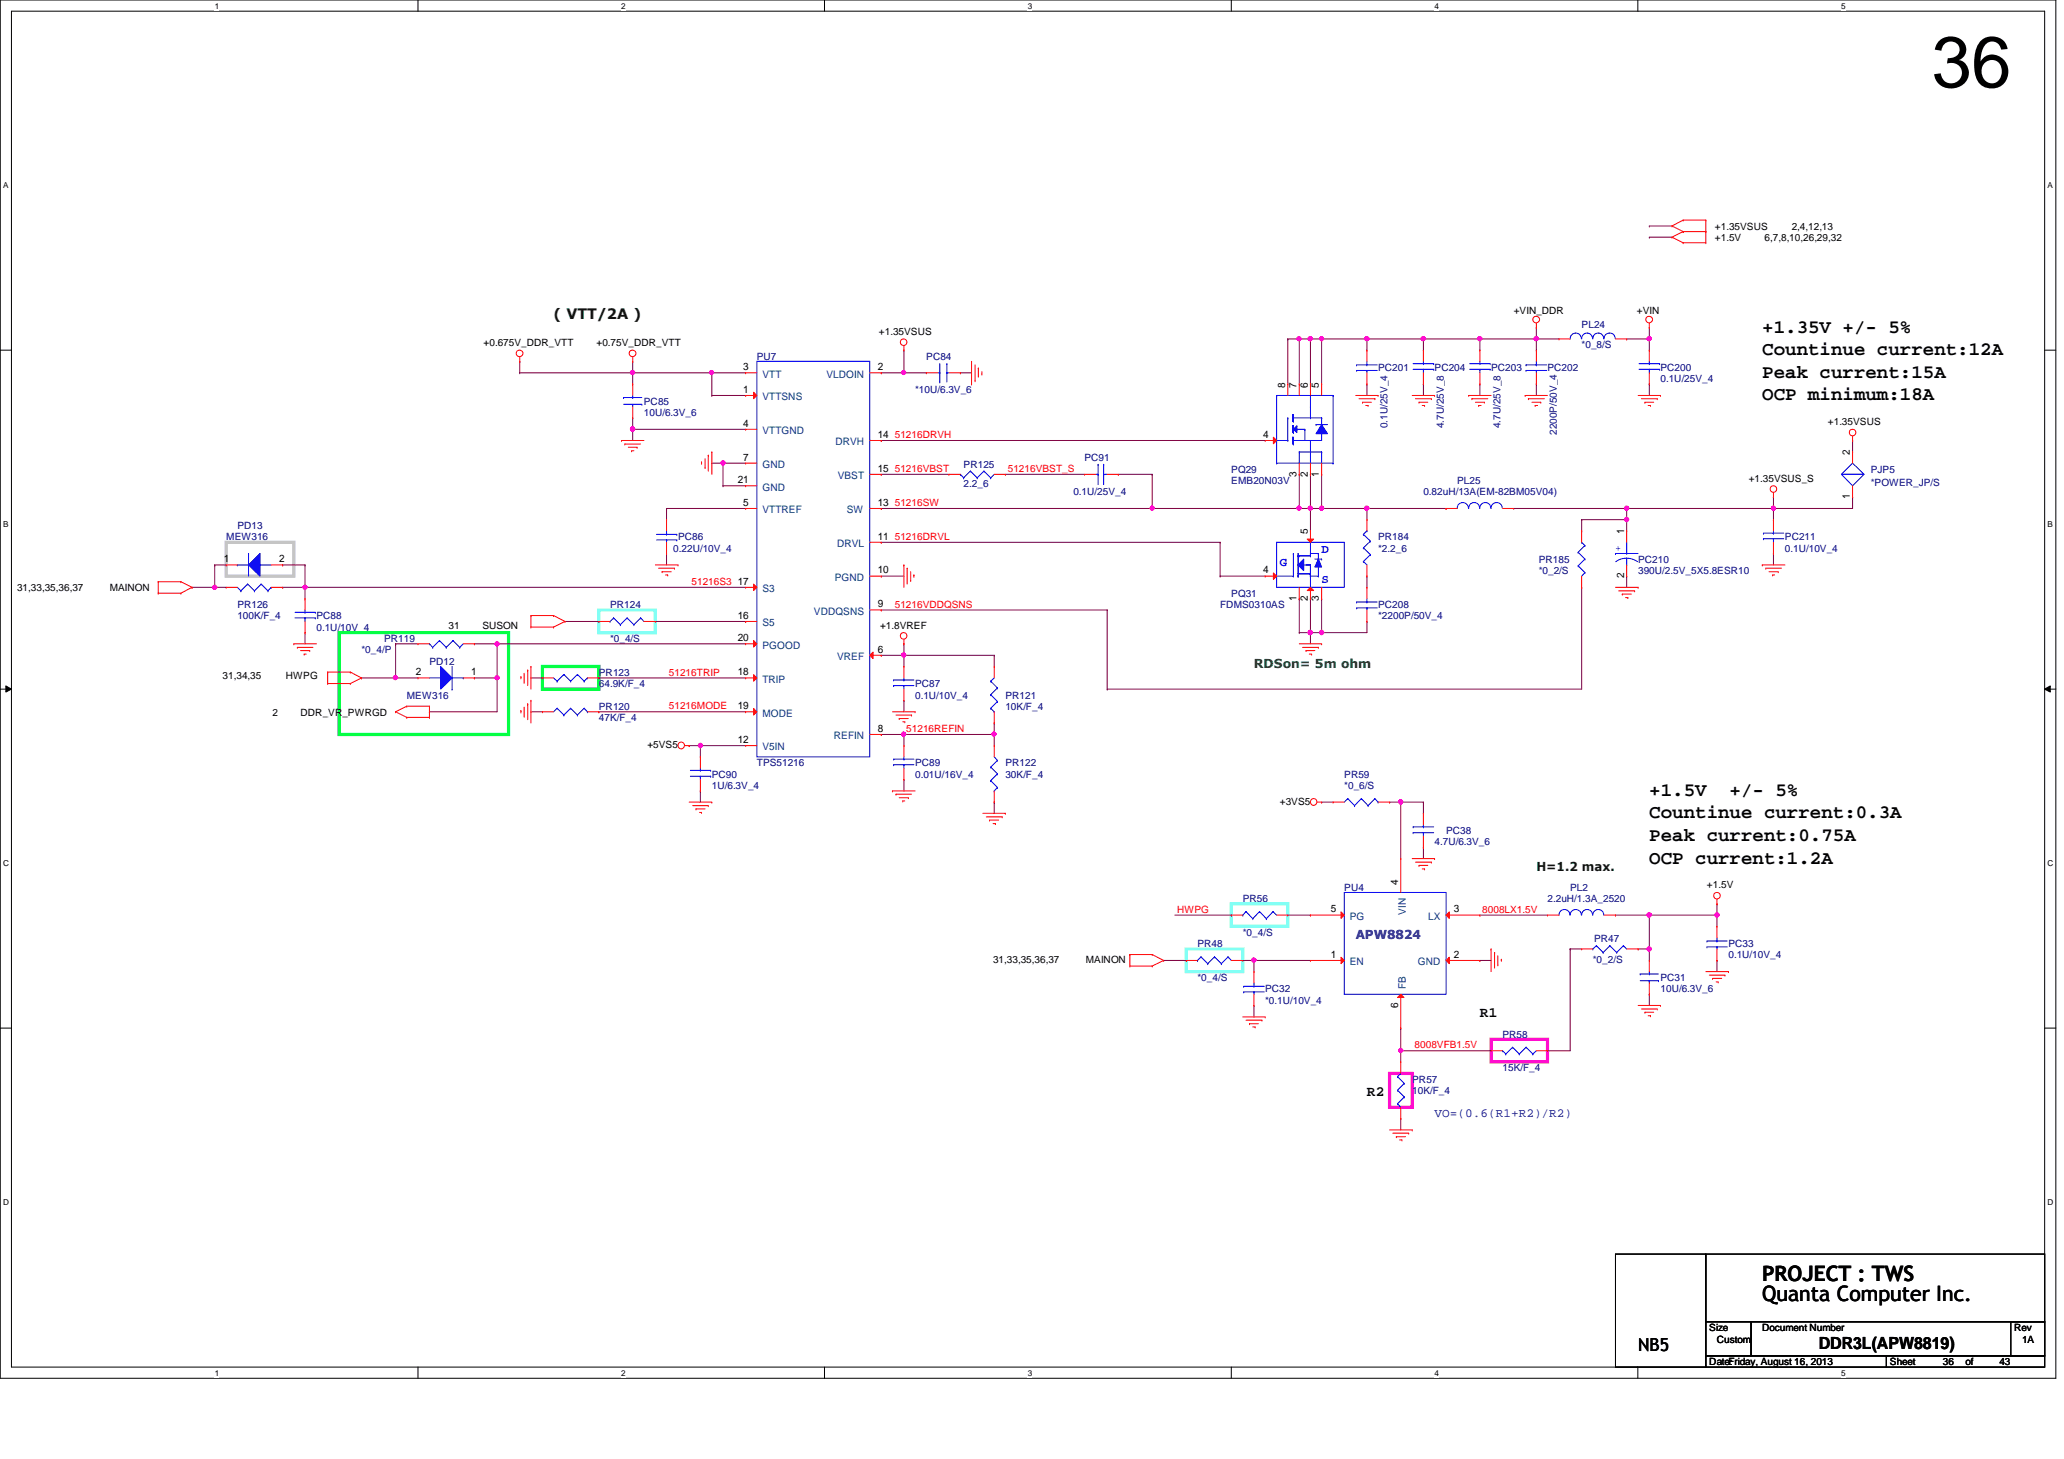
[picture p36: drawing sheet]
<svg xmlns="http://www.w3.org/2000/svg" width="297mm" height="210mm" viewBox="0 0 297 210" stroke-linecap="round" stroke-linejoin="round" font-family="sans-serif">
<defs><g id="words">
<text font-size="10.4" x="278" y="12.5">36</text>
<g font-size="3">
<text x="253.6" y="184.2">PROJECT : TWS</text>
<text x="253.6" y="187.2">Quanta Computer Inc.</text>
</g>
<g font-size="2.8">
<text x="253.6" y="47.8">+1.35V +/- 5%</text>
<text x="253.6" y="51.1">Countinue current:12A</text>
<text x="253.6" y="54.3">Peak current:15A</text>
<text x="253.6" y="57.6">OCP minimum:18A</text>
<text x="237.4" y="117.7">Countinue current:0.3A</text>
<text x="237.4" y="114.5">+1.5V</text>
<text x="248.9" y="114.5">+/- 5%</text>
<text x="237.4" y="124.2">OCP current:1.2A</text>
<text x="237.4" y="121">Peak current:0.75A</text>
</g>
<text font-size="2.6" x="235.8" y="194.3">NB5</text>
<text font-size="2.4" x="261.7" y="194.1">DDR3L(APW8819)</text>
<text font-size="2.1" fill="#004000" x="79.7" y="45.9">( VTT/2A )</text>
<g font-size="2.1">
<text x="213" y="146.3">R1</text>
<text x="196.7" y="157.7">R2</text>
</g>
<g font-size="1.8" fill="#00f">
<text x="184.2" y="81.5">G</text>
<text x="190.2" y="79.5">D</text>
<text x="190.2" y="83.9">S</text>
</g>
<text font-size="1.8" fill="#008000" x="180.5" y="96.1">RDSon= 5m ohm</text>
<text font-size="1.8" fill="#004000" x="221.1" y="125.3">H=1.2 max.</text>
<g font-size="1.8" fill="#000080">
<text x="195.1" y="135.1">APW8824</text>
<text x="206.5" y="160.7">VO=(0.6(R1+R2)/R2)</text>
</g>
<g font-size="1.5">
<text x="107" y="53.3">3</text>
<text x="126.3" y="53.3">2</text>
<text x="107" y="56.5">1</text>
<text x="185" y="55.8" transform="rotate(-90 185 55.8)">8</text>
<text x="186.6" y="55.8" transform="rotate(-90 186.6 55.8)">7</text>
<text x="188.2" y="55.8" transform="rotate(-90 188.2 55.8)">6</text>
<text x="189.8" y="55.8" transform="rotate(-90 189.8 55.8)">5</text>
<text x="107" y="61.4">4</text>
<text x="126.3" y="63">14</text>
<text x="181.8" y="63">4</text>
<text x="266.2" y="65.5" transform="rotate(-90 266.2 65.5)">2</text>
<text x="106.2" y="69.5">21</text>
<text x="107" y="66.3">7</text>
<text x="126.3" y="67.9">15</text>
<text x="186.6" y="68.6" transform="rotate(-90 186.6 68.6)">3</text>
<text x="188.2" y="68.6" transform="rotate(-90 188.2 68.6)">2</text>
<text x="189.8" y="68.6" transform="rotate(-90 189.8 68.6)">1</text>
<text x="266.2" y="71.8" transform="rotate(-90 266.2 71.8)">1</text>
<text x="107" y="72.8">5</text>
<text x="126.3" y="77.6">11</text>
<text x="126.3" y="72.8">13</text>
<text x="188.2" y="76.9" transform="rotate(-90 188.2 76.9)">5</text>
<text x="233.7" y="76.9" transform="rotate(-90 233.7 76.9)">1</text>
<text x="32.2" y="80.9">1</text>
<text x="40.2" y="80.9">2</text>
<text x="126.3" y="82.5">10</text>
<text x="181.8" y="82.5">4</text>
<text x="233.7" y="83.2" transform="rotate(-90 233.7 83.2)">2</text>
<text x="106.2" y="84.1">17</text>
<text x="106.2" y="89">16</text>
<text x="126.3" y="87.4">9</text>
<text x="186.6" y="86.4" transform="rotate(-90 186.6 86.4)">1</text>
<text x="188.2" y="86.4" transform="rotate(-90 188.2 86.4)">2</text>
<text x="189.8" y="86.4" transform="rotate(-90 189.8 86.4)">3</text>
<text x="106.2" y="92.2">20</text>
<text x="126.3" y="93.9">6</text>
<text x="59.9" y="97.2">2</text>
<text x="67.8" y="97.2">1</text>
<text x="106.2" y="97.2">18</text>
<text x="106.2" y="106.9">12</text>
<text x="106.2" y="102">19</text>
<text x="126.3" y="105.3">8</text>
<text x="191.5" y="131.3">5</text>
<text x="201.2" y="127.3" transform="rotate(-90 201.2 127.3)">4</text>
<text x="209.3" y="131.3">3</text>
<text x="191.5" y="137.8">1</text>
<text x="209.3" y="137.8">2</text>
<text x="201.2" y="145" transform="rotate(-90 201.2 145)">6</text>
</g>
<g font-size="1.5" fill="#004080">
<text x="109.7" y="57.6">VTTSNS</text>
<text x="109.7" y="54.3">VTT</text>
<text x="119" y="54.3">VLDOIN</text>
<text x="109.7" y="62.4">VTTGND</text>
<text x="120.2" y="64.1">DRVH</text>
<text x="109.7" y="67.3">GND</text>
<text x="109.7" y="70.6">GND</text>
<text x="120.6" y="68.9">VBST</text>
<text x="109.7" y="73.8">VTTREF</text>
<text x="121.9" y="73.8">SW</text>
<text x="120.1" y="83.6">PGND</text>
<text x="120.5" y="78.7">DRVL</text>
<text x="109.7" y="85.2">S3</text>
<text x="117.1" y="88.4">VDDQSNS</text>
<text x="109.7" y="93.3">PGOOD</text>
<text x="109.7" y="90.1">S5</text>
<text x="120.5" y="95">VREF</text>
<text x="109.7" y="98.2">TRIP</text>
<text x="109.7" y="107.9">V5IN</text>
<text x="109.7" y="103.1">MODE</text>
<text x="120" y="106.3">REFIN</text>
<text x="202.3" y="131.6" transform="rotate(-90 202.3 131.6)">VIN</text>
<text x="194.3" y="132.3">PG</text>
<text x="205.5" y="132.3">LX</text>
<text x="194.3" y="138.9">EN</text>
<text x="202.3" y="142.2" transform="rotate(-90 202.3 142.2)">FB</text>
<text x="204" y="138.9">GND</text>
</g>
<g font-size="1.4">
<text x="246.8" y="33">+1.35VSUS</text>
<text x="246.8" y="34.7">+1.5V</text>
<text x="254" y="34.7">6,7,8,10,26,29,32</text>
<text x="257.8" y="33">2,4,12,13</text>
<text x="217.8" y="45.2">+VIN_DDR</text>
<text x="235.6" y="45.2">+VIN</text>
<text x="69.6" y="49.8">+0.675V_DDR_VTT</text>
<text x="85.8" y="49.8">+0.75V_DDR_VTT</text>
<text x="126.5" y="48.2">+1.35VSUS</text>
<text x="263.1" y="61.2">+1.35VSUS</text>
<text x="251.7" y="69.3">+1.35VSUS_S</text>
<text x="2.5" y="85">31,33,35,36,37</text>
<text x="15.8" y="85">MAINON</text>
<text x="64.6" y="90.4">31</text>
<text x="69.4" y="90.4">SUSON</text>
<text x="126.7" y="90.4">+1.8VREF</text>
<text x="32" y="97.7">31,34,35</text>
<text x="41.1" y="97.7">HWPG</text>
<text x="39.2" y="103">2</text>
<text x="43.3" y="103">DDR_VR_PWRGD</text>
<text x="93.2" y="107.7">+5VS5</text>
<text x="184.2" y="115.8">+3VS5</text>
<text x="245.7" y="127.8">+1.5V</text>
<text x="142.9" y="138.6">31,33,35,36,37</text>
<text x="156.2" y="138.6">MAINON</text>
<text x="246" y="191.5">Size</text>
<text x="253.6" y="191.5">Document Number</text>
<text x="289.9" y="191.5">Rev</text>
<text x="246" y="196.4">Date:Friday, August 16, 2013</text>
<text x="247.1" y="193.2">Custom</text>
<text x="272" y="196.4">Sheet</text>
<text x="279.6" y="196.4">36</text>
<text x="282.9" y="196.4">of</text>
<text x="287.7" y="196.4">43</text>
<text x="291" y="193.2">1A</text>
</g>
<g font-size="1.4" fill="#000080">
<text x="227.6" y="47.2">PL24</text>
<text x="108.9" y="51.7">PU7</text>
<text x="133.3" y="51.7">PC84</text>
<text x="198.3" y="53.3">PC201</text>
<text x="206.5" y="53.3">PC204</text>
<text x="214.6" y="53.3">PC203</text>
<text x="222.7" y="53.3">PC202</text>
<text x="227.6" y="50.1">*0_8/S</text>
<text x="239" y="53.3">PC200</text>
<text x="92.7" y="58.3">PC85</text>
<text x="92.7" y="59.9">10U/6.3V_6</text>
<text x="131.7" y="56.6">*10U/6.3V_6</text>
<text x="239" y="55">0.1U/25V_4</text>
<text x="199.7" y="61.6" transform="rotate(-90 199.7 61.6)">0.1U/25V_4</text>
<text x="207.8" y="61.6" transform="rotate(-90 207.8 61.6)">4.7U/25V_8</text>
<text x="215.9" y="61.6" transform="rotate(-90 215.9 61.6)">4.7U/25V_8</text>
<text x="224.1" y="62.6" transform="rotate(-90 224.1 62.6)">2200P/50V_4</text>
<text x="138.7" y="67.4">PR125</text>
<text x="138.7" y="70.1">2.2_6</text>
<text x="154.5" y="71.2">0.1U/25V_4</text>
<text x="156.1" y="66.4">PC91</text>
<text x="177.2" y="68">PQ29</text>
<text x="177.2" y="69.6">EMB20N03V</text>
<text x="204.8" y="71.2">0.82uH/13A(EM-82BM05V04)</text>
<text x="209.7" y="69.6">PL25</text>
<text x="269.2" y="68">PJP5</text>
<text x="269.2" y="69.9">*POWER_JP/S</text>
<text x="32.6" y="77.7">MEW316</text>
<text x="34.2" y="76.1">PD13</text>
<text x="97.6" y="77.7">PC86</text>
<text x="198.3" y="77.7">PR184</text>
<text x="256.9" y="77.7">PC211</text>
<text x="96.9" y="79.4">0.22U/10V_4</text>
<text x="198.3" y="79.4">*2.2_6</text>
<text x="221.4" y="81">PR185</text>
<text x="221.4" y="82.6">*0_2/S</text>
<text x="235.8" y="81">PC210</text>
<text x="235.8" y="82.6">390U/2.5V_5X5.8ESR10</text>
<text x="256.9" y="79.4">0.1U/10V_4</text>
<text x="34.2" y="87.5">PR126</text>
<text x="34.2" y="89.1">100K/F_4</text>
<text x="45.5" y="89.1">PC88</text>
<text x="87.8" y="87.5">PR124</text>
<text x="175.6" y="87.5">FDMS0310AS</text>
<text x="177.2" y="85.9">PQ31</text>
<text x="198.3" y="87.5">PC208</text>
<text x="198.3" y="89.1">*2200P/50V_4</text>
<text x="45.5" y="90.8">0.1U/10V_4</text>
<text x="52" y="94">*0_4/P</text>
<text x="55.3" y="92.4">PR119</text>
<text x="61.8" y="95.6">PD12</text>
<text x="87.8" y="92.4">*0_4/S</text>
<text x="58.5" y="100.5">MEW316</text>
<text x="86.2" y="97.2">PR123</text>
<text x="86.2" y="98.9">64.9K/F_4</text>
<text x="131.7" y="98.9">PC87</text>
<text x="131.7" y="100.5">0.1U/10V_4</text>
<text x="144.7" y="100.5">PR121</text>
<text x="86.2" y="102.1">PR120</text>
<text x="86.2" y="103.8">47K/F_4</text>
<text x="144.7" y="102.1">10K/F_4</text>
<text x="102.4" y="111.9">PC90</text>
<text x="102.4" y="113.5">1U/6.3V_4</text>
<text x="108.9" y="110.2">TPS51216</text>
<text x="131.7" y="110.2">PC89</text>
<text x="131.7" y="111.9">0.01U/16V_4</text>
<text x="144.7" y="110.2">PR122</text>
<text x="144.7" y="111.9">30K/F_4</text>
<text x="193.5" y="111.9">PR59</text>
<text x="193.5" y="113.5">*0_6/S</text>
<text x="206.5" y="121.6">4.7U/6.3V_6</text>
<text x="208.1" y="120">PC38</text>
<text x="178.9" y="129.8">PR56</text>
<text x="193.5" y="128.1">PU4</text>
<text x="222.7" y="129.8">2.2uH/1.3A_2520</text>
<text x="226" y="128.1">PL2</text>
<text x="172.3" y="136.3">PR48</text>
<text x="178.9" y="134.6">*0_4/S</text>
<text x="229.4" y="135.6">PR47</text>
<text x="248.7" y="136.3">PC33</text>
<text x="248.7" y="137.9">0.1U/10V_4</text>
<text x="172.3" y="141.1">*0_4/S</text>
<text x="182.1" y="142.7">PC32</text>
<text x="229.2" y="138.6">*0_2/S</text>
<text x="239" y="141.1">PC31</text>
<text x="239" y="142.7">10U/6.3V_6</text>
<text x="182.1" y="144.4">*0.1U/10V_4</text>
<text x="216.2" y="149.3">PR58</text>
<text x="203.2" y="155.8">PR57</text>
<text x="216.2" y="154.1">15K/F_4</text>
<text x="203.2" y="157.4">10K/F_4</text>
</g>
<g font-size="1.4" fill="#f00">
<text x="128.8" y="63">51216DRVH</text>
<text x="128.8" y="67.9">51216VBST</text>
<text x="145" y="67.9">51216VBST_S</text>
<text x="128.8" y="72.8">51216SW</text>
<text x="128.8" y="77.7">51216DRVL</text>
<text x="99.5" y="84.2">51216S3</text>
<text x="128.8" y="87.4">51216VDDQSNS</text>
<text x="96.3" y="97.2">51216TRIP</text>
<text x="96.3" y="102.1">51216MODE</text>
<text x="130.4" y="105.3">51216REFIN</text>
<text x="169.4" y="131.3">HWPG</text>
<text x="213.3" y="131.3">8008LX1.5V</text>
<text x="203.6" y="150.8">8008VFB1.5V</text>
</g>
<text font-size="1.4" fill="#00f" x="232.5" y="79.2">+</text>
<g font-size="1.2">
<text x="30.9" y="1.2">1</text>
<text x="89.4" y="1.2">2</text>
<text x="147.9" y="1.2">3</text>
<text x="206.5" y="1.2">4</text>
<text x="265" y="1.2">5</text>
<text x=".5" y="27.1">A</text>
<text x="294.7" y="27.1">A</text>
<text x=".5" y="75.8">B</text>
<text x="294.7" y="75.8">B</text>
<text x=".5" y="124.6">C</text>
<text x="294.7" y="124.6">C</text>
<text x=".5" y="173.4">D</text>
<text x="294.7" y="173.4">D</text>
<text x="30.9" y="197.9">1</text>
<text x="89.4" y="197.9">2</text>
<text x="147.9" y="197.9">3</text>
<text x="206.5" y="197.9">4</text>
<text x="265" y="197.9">5</text>
</g>
</g></defs>
<path d="M0 0h295.9v198.3h-295.9zM1.6 1.6h292.7v195.1h-292.7z" fill="none" stroke="#000" stroke-width=".14"/>
<g fill="#fff">
<path d="M30.9 .2h.6v1.3h-.6z"/>
<path d="M30.9 196.8h.6v1.4h-.6z"/>
</g>
<path d="M60.2 0v1.6M60.2 196.7v1.6" fill="none" stroke="#000" stroke-width=".14"/>
<g fill="#fff">
<path d="M89.4 .2h.6v1.3h-.6z"/>
<path d="M89.4 196.8h.6v1.4h-.6z"/>
</g>
<path d="M118.7 0v1.6M118.7 196.7v1.6" fill="none" stroke="#000" stroke-width=".14"/>
<g fill="#fff">
<path d="M147.9 .2h.6v1.3h-.6z"/>
<path d="M147.9 196.8h.6v1.4h-.6z"/>
</g>
<path d="M177.2 0v1.6M177.2 196.7v1.6" fill="none" stroke="#000" stroke-width=".14"/>
<g fill="#fff">
<path d="M206.5 .2h.5v1.3h-.5z"/>
<path d="M206.5 196.8h.5v1.4h-.5z"/>
</g>
<path d="M235.7 0v1.6M235.7 196.7v1.6" fill="none" stroke="#000" stroke-width=".14"/>
<g fill="#fff">
<path d="M265 .2h.6v1.3h-.6z"/>
<path d="M265 196.8h.6v1.4h-.6z"/>
<path d="M.5 26h.7v1.3h-.7z"/>
<path d="M294.7 26h.7v1.3h-.7z"/>
<path d="M.5 74.8h.7v1.3h-.7z"/>
<path d="M294.7 74.8h.7v1.3h-.7z"/>
</g>
<path d="M0 50.4h1.6M294.3 50.4h1.6" fill="none" stroke="#000" stroke-width=".14"/>
<g fill="#fff">
<path d="M.5 123.5h.8v1.3h-.8z"/>
<path d="M294.7 123.5h.8v1.3h-.8z"/>
</g>
<path d="M0 99.1h1.6M.8 98.7l.8 .4-.8 .5zM294.3 99.1l.8-.4v.9zM294.3 99.1h1.6" fill="none" stroke="#000" stroke-width=".14"/>
<path d="M.8 98.7l.8 .4-.8 .5zM294.3 99.1l.8-.4v.9z" fill="#000"/>
<g fill="#fff">
<path d="M.5 172.3h.8v1.3h-.8z"/>
<path d="M294.7 172.3h.8v1.3h-.8z"/>
</g>
<path d="M0 147.9h1.6M294.3 147.9h1.6" fill="none" stroke="#000" stroke-width=".14"/>
<path d="M48.8 91h24.4v14.7h-24.4zM78.1 95.9h8.1v3.2h-8.1z" fill="none" stroke="#00ff40" stroke-width=".47"/>
<path d="M32.6 78h9.7v4.9h-9.7z" fill="none" stroke="#c0c0c0" stroke-width=".47"/>
<path d="M86.2 87.8h8.1v3.2h-8.1zM170.7 136.5h8.2v3.3h-8.2zM177.2 130h8.1v3.3h-8.1z" fill="none" stroke="#80ffff" stroke-width=".47"/>
<path d="M200 154.4h3.2v4.9h-3.2zM214.6 149.5h8.1v3.3h-8.1z" fill="none" stroke="#f0f" stroke-width=".47"/>
<g fill="none" stroke="#800040" stroke-width=".14">
<path d="M190.2 115.4h.1M190.2 115.4h1.7M213 138.2h.1M213 138.2h1.6M226 136.5h.1M226 136.5v14.7h-3.3M226 136.5h1.6M247.1 131.7h.1M247.1 138.2h.1M247.1 130h.1M247.1 130v3.3M247.1 138.2v1.6"/>
<path d="M201.6 151.2h.1M201.6 147.9h.1M201.6 151.2h13M201.6 147.9v4.9M222.7 151.2h.1M201.6 160.9h.1M201.6 160.9v1.7"/>
</g>
<circle cx="201.6" cy="151.1" r=".3" fill="#f0f"/>
<circle cx="201.6" cy="151.1" r=".3" fill="none" stroke="#f0f" stroke-width=".14"/>
<path d="M237.4 136.5h.1M237.4 136.5v1.7" fill="none" stroke="#800040" stroke-width=".14"/>
<circle cx="237.3" cy="136.5" r=".31" fill="#f0f"/>
<circle cx="237.3" cy="136.5" r=".31" fill="none" stroke="#f0f" stroke-width=".14"/>
<path d="M180.5 138.2h.1M180.5 138.2h8.1M237.4 143h.1M237.4 143v1.7" fill="none" stroke="#800040" stroke-width=".14"/>
<circle cx="180.4" cy="138.1" r=".31" fill="#f0f"/>
<circle cx="180.4" cy="138.1" r=".31" fill="none" stroke="#f0f" stroke-width=".14"/>
<path d="M213 131.7h.1M213 131.7h9.7M232.5 131.7h.1M232.5 131.7h14.6M237.4 131.7h.1" fill="none" stroke="#800040" stroke-width=".14"/>
<circle cx="247.1" cy="131.6" r=".31" fill="#f0f"/>
<circle cx="247.1" cy="131.6" r=".31" fill="none" stroke="#f0f" stroke-width=".14"/>
<circle cx="237.3" cy="131.6" r=".32" fill="#f0f"/>
<circle cx="237.3" cy="131.6" r=".32" fill="none" stroke="#f0f" stroke-width=".14"/>
<path d="M201.6 115.4h.1M201.6 115.4v8.1" fill="none" stroke="#800040" stroke-width=".14"/>
<circle cx="201.6" cy="115.4" r=".31" fill="#f0f"/>
<circle cx="201.6" cy="115.4" r=".31" fill="none" stroke="#f0f" stroke-width=".14"/>
<g fill="none" stroke="#800040" stroke-width=".14">
<path d="M27.6 84.5h.1M27.6 84.5h5M30.9 81.3h.1M30.9 84.5h.1M30.9 81.3h1.7M40.7 81.3h.1M40.7 84.5h.1M40.7 81.3h3.2M40.7 84.5h3.2M43.9 84.5h.1M43.9 84.5v1.6M200 115.4h.1"/>
<path d="M200 115.4h4.8M201.6 115.4h.1M204.8 115.4h.1M204.8 115.4v1.6M180.5 138.2h.1M180.5 138.2v1.6M204.8 121.9h.1M204.8 121.9v1.6M235.8 136.5h.1M237.4 131.7h.1M237.4 131.7v4.8h-1.6M180.5 144.7h.1"/>
<path d="M180.5 144.7v1.6"/>
</g>
<circle cx="30.9" cy="84.5" r=".3" fill="#f0f"/>
<circle cx="30.9" cy="84.5" r=".3" fill="none" stroke="#f0f" stroke-width=".14"/>
<path d="M74.8 53.6h.1M74.8 53.6h16.3M43.9 91h.1M43.9 91v1.6" fill="none" stroke="#800040" stroke-width=".14"/>
<circle cx="91" cy="53.6" r=".31" fill="#f0f"/>
<circle cx="91" cy="53.6" r=".31" fill="none" stroke="#f0f" stroke-width=".14"/>
<g fill="none" stroke="#800040" stroke-width=".14">
<path d="M74.8 52h.1M74.8 52v1.6M91.1 53.6h.1M91.1 53.6h11.3M102.4 56.9h.1M102.4 53.6h.1M102.4 56.9h4.9M102.4 53.6v3.3M130.1 53.6h.1M130.1 53.6h3.2M187 73.2h.1M187 73.2h1.6"/>
<path d="M227.6 74.8h.1M227.6 74.8v1.6M234.1 73.2h.1M234.1 73.2v1.6h-6.5M266.6 71.5h.1M266.6 71.5v1.7M159.3 99.1h.1M190.2 91h.1M190.2 91h6.5M227.6 84.5h.1M227.6 84.5v14.6h-68.3M100.8 113.8h.1"/>
<path d="M100.8 113.8v1.6"/>
</g>
<circle cx="102.4" cy="53.6" r=".3" fill="#f0f"/>
<circle cx="102.4" cy="53.6" r=".3" fill="none" stroke="#f0f" stroke-width=".14"/>
<path d="M130.1 50.4h.1M130.1 50.4v3.2" fill="none" stroke="#800040" stroke-width=".14"/>
<circle cx="130" cy="53.6" r=".3" fill="#f0f"/>
<circle cx="130" cy="53.6" r=".3" fill="none" stroke="#f0f" stroke-width=".14"/>
<path d="M188.6 48.8h.1M188.6 48.8v6.4M104.1 66.6h.1M104.1 66.6h3.2" fill="none" stroke="#800040" stroke-width=".14"/>
<circle cx="188.6" cy="48.7" r=".31" fill="#f0f"/>
<circle cx="188.6" cy="48.7" r=".31" fill="none" stroke="#f0f" stroke-width=".14"/>
<g fill="none" stroke="#800040" stroke-width=".14">
<path d="M91.1 53.6h.1M91.1 52h.1M91.1 52v3.2M102.4 53.6h.1M102.4 53.6h4.9M91.1 61.8h.1M91.1 60.1h.1M91.1 60.1v3.3M102.4 66.6h.1M102.4 66.6h1.7M104.1 69.9h.1M104.1 69.9h3.2"/>
<path d="M255.2 73.2h.1M255.2 73.2h11.4"/>
</g>
<circle cx="255.2" cy="73.1" r=".3" fill="#f0f"/>
<circle cx="255.2" cy="73.1" r=".3" fill="none" stroke="#f0f" stroke-width=".14"/>
<path d="M126.8 73.2h.1M160.9 68.2h.1M160.9 68.2h4.9M165.8 68.2h.1M165.8 68.2v5h-39" fill="none" stroke="#800040" stroke-width=".14"/>
<circle cx="165.8" cy="73.1" r=".3" fill="#f0f"/>
<circle cx="165.8" cy="73.1" r=".3" fill="none" stroke="#f0f" stroke-width=".14"/>
<g fill="none" stroke="#800040" stroke-width=".14">
<path d="M126.8 53.6h.1M126.8 53.6h3.3M95.9 73.2h.1M95.9 73.2h11.4M188.6 73.2h.1M188.6 73.2h8.1M190.2 73.2h.1M76.4 97.5h.1M76.4 97.5h1.7M86.2 97.5h.1M86.2 97.5h21.1M187 91h.1"/>
<path d="M187 91h1.6"/>
</g>
<circle cx="190.2" cy="73.1" r=".3" fill="#f0f"/>
<circle cx="190.2" cy="73.1" r=".3" fill="none" stroke="#f0f" stroke-width=".14"/>
<g fill="none" stroke="#800040" stroke-width=".14">
<path d="M138.2 53.6h.1M138.2 53.6h1.6M95.9 79.6h.1M95.9 73.2h.1M95.9 73.2v1.6M95.9 79.6v1.7M190.2 68.2h.1M190.2 68.2v5M234.1 73.2h.1M234.1 74.8h.1M234.1 73.2h21.1M234.1 74.8v1.6"/>
<path d="M255.2 73.2h.1M255.2 79.6h.1M255.2 73.2v1.6M255.2 79.6v1.7M234.1 82.9h.1M234.1 82.9v1.6"/>
</g>
<circle cx="234.1" cy="74.7" r=".31" fill="#f0f"/>
<circle cx="234.1" cy="74.7" r=".31" fill="none" stroke="#f0f" stroke-width=".14"/>
<path d="M104.1 66.6h.1M104.1 66.6v3.3M126.8 78h.1M126.8 78h48.8M175.6 78h.1M175.6 78v4.9M126.8 82.9h.1M126.8 82.9h3.3M188.6 91h.1M188.6 91v1.6M196.7 89.4h.1M196.7 89.4v1.6" fill="none" stroke="#800040" stroke-width=".14"/>
<circle cx="104" cy="66.6" r=".31" fill="#f0f"/>
<circle cx="104" cy="66.6" r=".31" fill="none" stroke="#f0f" stroke-width=".14"/>
<g fill="none" stroke="#800040" stroke-width=".14">
<path d="M91.1 61.8h.1M91.1 61.8h16.2M126.8 68.2h.1M126.8 63.4h.1M126.8 68.2h9.8M126.8 63.4h55.3M187 68.2h.1M187 68.2v5M188.6 68.2h.1M188.6 68.2v5M196.7 73.2h.1M196.7 73.2v1.6"/>
<path d="M56.9 92.6h.1M56.9 92.6h3.3M175.6 82.9h.1M175.6 82.9h6.5"/>
</g>
<circle cx="91" cy="61.7" r=".31" fill="#f0f"/>
<circle cx="91" cy="61.7" r=".31" fill="none" stroke="#f0f" stroke-width=".14"/>
<path d="M190.2 48.8h.1M190.2 48.8v6.4M68.3 92.6h.1M68.3 92.6h3.2" fill="none" stroke="#800040" stroke-width=".14"/>
<circle cx="190.2" cy="48.7" r=".3" fill="#f0f"/>
<circle cx="190.2" cy="48.7" r=".3" fill="none" stroke="#f0f" stroke-width=".14"/>
<path d="M187 48.8h.1M187 48.8v6.4M188.6 48.8h.1M188.6 48.8h1.6" fill="none" stroke="#800040" stroke-width=".14"/>
<circle cx="186.9" cy="48.7" r=".3" fill="#f0f"/>
<circle cx="186.9" cy="48.7" r=".3" fill="none" stroke="#f0f" stroke-width=".14"/>
<path d="M185.3 48.8h.1M185.3 48.8h3.3M185.3 48.8v6.4M187 48.8h.1M43.9 84.5h.1M43.9 84.5h63.4" fill="none" stroke="#800040" stroke-width=".14"/>
<circle cx="43.9" cy="84.5" r=".3" fill="#f0f"/>
<circle cx="43.9" cy="84.5" r=".3" fill="none" stroke="#f0f" stroke-width=".14"/>
<path d="M100.8 107.3h.1M100.8 107.3h6.5M100.8 107.3v1.6" fill="none" stroke="#800040" stroke-width=".14"/>
<circle cx="100.8" cy="107.2" r=".31" fill="#f0f"/>
<circle cx="100.8" cy="107.2" r=".31" fill="none" stroke="#f0f" stroke-width=".14"/>
<path d="M188.6 73.2h.1M188.6 73.2v3.2" fill="none" stroke="#800040" stroke-width=".14"/>
<circle cx="188.6" cy="73.1" r=".31" fill="#f0f"/>
<circle cx="188.6" cy="73.1" r=".31" fill="none" stroke="#f0f" stroke-width=".14"/>
<g fill="none" stroke="#800040" stroke-width=".14">
<path d="M255.2 71.5h.1M255.2 71.5v1.7M126.8 87.8h.1M126.8 94.3h.1M126.8 87.8h32.5M126.8 94.3h16.3M130.1 94.3h.1M130.1 92.6h.1M130.1 92.6v3.3M159.3 87.8h.1M159.3 87.8v11.3M86.2 102.4h.1"/>
<path d="M86.2 102.4h21.1M130.1 100.8h.1M130.1 100.8v1.6"/>
</g>
<circle cx="130" cy="94.2" r=".3" fill="#f0f"/>
<circle cx="130" cy="94.2" r=".3" fill="none" stroke="#f0f" stroke-width=".14"/>
<path d="M143.1 94.3h.1M143.1 94.3v1.6M196.7 82.9h.1M196.7 82.9v1.6M130.1 105.7h.1M130.1 105.7h13M143.1 104h.1M143.1 105.7h.1M143.1 115.4h.1M143.1 104v3.3M143.1 115.4v1.6" fill="none" stroke="#800040" stroke-width=".14"/>
<circle cx="143" cy="105.6" r=".3" fill="#f0f"/>
<circle cx="143" cy="105.6" r=".3" fill="none" stroke="#f0f" stroke-width=".14"/>
<circle cx="130" cy="105.6" r=".3" fill="#f0f"/>
<circle cx="130" cy="105.6" r=".3" fill="none" stroke="#f0f" stroke-width=".14"/>
<g fill="none" stroke="#800040" stroke-width=".14">
<path d="M196.7 55.2h.1M196.7 55.2v1.7M204.8 55.2h.1M204.8 55.2v1.7M213 55.2h.1M213 55.2v1.7M221.1 55.2h.1M221.1 55.2v1.7M234.1 48.8h.1M234.1 48.8h3.3M237.4 55.2h.1M237.4 48.8h.1"/>
<path d="M237.4 47.1h.1M237.4 47.1v3.3M237.4 55.2v1.7M144.7 68.2h.1M144.7 68.2h11.4M76.4 102.4h.1M76.4 102.4h1.7M99.2 107.3h.1M99.2 107.3h1.6M126.8 105.7h.1M126.8 105.7h3.3M130.1 112.1h.1"/>
<path d="M130.1 105.7h.1M130.1 105.7v1.6M130.1 112.1v1.7"/>
</g>
<circle cx="237.3" cy="48.7" r=".31" fill="#f0f"/>
<circle cx="237.3" cy="48.7" r=".31" fill="none" stroke="#f0f" stroke-width=".14"/>
<path d="M221.1 48.8h.1M221.1 48.8h3.3" fill="none" stroke="#800040" stroke-width=".14"/>
<circle cx="221.1" cy="48.7" r=".31" fill="#f0f"/>
<circle cx="221.1" cy="48.7" r=".31" fill="none" stroke="#f0f" stroke-width=".14"/>
<path d="M196.7 48.8h.1M196.7 48.8v1.6M204.8 48.8h.1M204.8 48.8h8.2" fill="none" stroke="#800040" stroke-width=".14"/>
<circle cx="213" cy="48.7" r=".31" fill="#f0f"/>
<circle cx="213" cy="48.7" r=".31" fill="none" stroke="#f0f" stroke-width=".14"/>
<circle cx="204.8" cy="48.7" r=".31" fill="#f0f"/>
<circle cx="204.8" cy="48.7" r=".31" fill="none" stroke="#f0f" stroke-width=".14"/>
<path d="M190.2 48.8h.1M190.2 48.8h14.6M196.7 48.8h.1M204.8 48.8h.1M204.8 48.8v1.6M213 48.8h.1M213 48.8v1.6M213 48.8h8.1M221.1 48.8h.1M221.1 47.1h.1M221.1 47.1v3.3" fill="none" stroke="#800040" stroke-width=".14"/>
<circle cx="196.7" cy="48.7" r=".31" fill="#f0f"/>
<circle cx="196.7" cy="48.7" r=".31" fill="none" stroke="#f0f" stroke-width=".14"/>
<path d="M165.8 73.2h.1M165.8 73.2h21.2M266.6 63.4h.1M266.6 63.4v1.6" fill="none" stroke="#800040" stroke-width=".14"/>
<circle cx="186.9" cy="73.1" r=".3" fill="#f0f"/>
<circle cx="186.9" cy="73.1" r=".3" fill="none" stroke="#f0f" stroke-width=".14"/>
<path d="M237.4 34.1h.1M237.4 32.5h.1M237.4 34.1h3.2M237.4 32.5h3.2M187 86.1h.1M187 86.1v4.9M188.6 86.1h.1M188.6 86.1v4.9" fill="none" stroke="#800040" stroke-width=".14"/>
<circle cx="188.6" cy="91" r=".32" fill="#f0f"/>
<circle cx="188.6" cy="91" r=".32" fill="none" stroke="#f0f" stroke-width=".14"/>
<path d="M190.2 86.1h.1M190.2 86.1v4.9" fill="none" stroke="#800040" stroke-width=".14"/>
<circle cx="190.2" cy="91" r=".31" fill="#f0f"/>
<circle cx="190.2" cy="91" r=".31" fill="none" stroke="#f0f" stroke-width=".14"/>
<path d="M30.9 81.3h.1M30.9 81.3v3.2M43.9 81.3h.1M43.9 81.3v3.2M52 97.5h.1M52 97.5h4.9M68.3 97.5h.1M71.5 92.6h.1M71.5 92.6v4.9h-3.2M71.5 92.6h35.8M188.6 91h.1M188.6 91h1.6" fill="none" stroke="#800040" stroke-width=".14"/>
<circle cx="71.5" cy="92.6" r=".3" fill="#f0f"/>
<circle cx="71.5" cy="92.6" r=".3" fill="none" stroke="#f0f" stroke-width=".14"/>
<path d="M56.9 92.6h.1M56.9 97.5h.1M56.9 92.6v4.9M56.9 97.5h3.3" fill="none" stroke="#800040" stroke-width=".14"/>
<circle cx="56.9" cy="97.5" r=".3" fill="#f0f"/>
<circle cx="56.9" cy="97.5" r=".3" fill="none" stroke="#f0f" stroke-width=".14"/>
<path d="M71.5 97.5h.1M71.5 97.5v4.9" fill="none" stroke="#800040" stroke-width=".14"/>
<circle cx="71.5" cy="97.5" r=".3" fill="#f0f"/>
<circle cx="71.5" cy="97.5" r=".3" fill="none" stroke="#f0f" stroke-width=".14"/>
<g fill="none" stroke="#800040" stroke-width=".14">
<path d="M217.8 73.2h16.3M234.1 73.2h.1M81.3 89.4h4.9M86.2 89.4h.1M94.3 89.4h13M107.3 89.4h.1M61.8 102.4h.1M61.8 102.4h9.7M167.5 138.2h3.2M169.1 131.7h8.1M170.7 138.2h.1M177.2 131.7h.1"/>
<path d="M178.9 138.2h1.6M180.5 138.2h.1M185.3 131.7h3.3M188.6 131.7h.1"/>
</g>
<circle cx="234.1" cy="73.1" r=".3" fill="#f0f"/>
<circle cx="234.1" cy="73.1" r=".3" fill="none" stroke="#f0f" stroke-width=".14"/>
<path d="M196.7 73.2h11.4M208.1 73.2h.1" fill="none" stroke="#800040" stroke-width=".14"/>
<circle cx="196.7" cy="73.1" r=".31" fill="#f0f"/>
<circle cx="196.7" cy="73.1" r=".31" fill="none" stroke="#f0f" stroke-width=".14"/>
<g fill="none" stroke="#f00" stroke-width=".14">
<path d="M240.6 32.5h.1M240.6 34.1h.1M240.6 32.5l1.6 .8M240.6 34.1l1.6 .8M242.2 31.7h.1M242.2 33.3h.1M242.2 34.9h.1M242.2 31.7h3.3M242.2 31.7l-1.6 .8M242.2 33.3h3.3M242.2 33.3l-1.6 .8M242.2 34.9h3.3"/>
<path d="M245.5 33.3h.1M245.5 31.7h.1M245.5 34.9h.1M245.5 31.7v3.2M74.8 52h.1M74.8 51.4v.6M91.1 52h.1M91.1 51.4v.6M130.1 50.4h.1M130.1 49.7v.7M139.8 55.2h.1M139.8 52v3.2"/>
<path d="M140.3 54.8h.1M140.3 52.5v2.3M140.8 53h.1M140.8 53v1.3M141.3 53.8h.1M141.3 53.5v.3M195.1 56.9h3.2M195.6 57.4h2.3M196.1 57.9h.1M196.1 57.9h1.3M196.6 58.3h.3M196.9 58.3h.1"/>
<path d="M197.9 57.4h.1M198.3 56.9h.1M203.2 56.9h3.3M203.7 57.4h2.3M204.2 57.9h.1M204.2 57.9h1.3M204.7 58.3h.3M205 58.3h.1M206 57.4h.1M206.5 56.9h.1M211.4 56.9h.1M211.4 56.9h3.2"/>
<path d="M211.8 57.4h.1M211.8 57.4h2.3M212.3 57.9h1.3M212.8 58.3h.1M212.8 58.3h.3M213.6 57.9h.1M219.5 56.9h.1M219.5 56.9h3.2M220 57.4h.1M220 57.4h2.2M220.5 57.9h1.2M220.9 58.3h.1"/>
<path d="M220.9 58.3h.4M221.1 47.1h.1M221.1 46.5v.6M221.7 57.9h.1M235.8 56.9h3.2M236.2 57.4h2.3M236.7 57.9h.1M236.7 57.9h1.3M237.2 58.3h.3M237.4 47.1h.1M237.4 46.5v.6M237.5 58.3h.1"/>
<path d="M238.5 57.4h.1M239 56.9h.1M89.4 63.4h.1M89.4 63.4h3.3M89.9 63.9h.1M89.9 63.9h2.3M90.4 64.3h1.3M90.9 64.9h.1M90.9 64.9h.3M91.7 64.3h.1M95.9 79.6h.1M95.9 74.8h.1"/>
<path d="M95.9 74.8v1.6M95.9 78v1.6M101 66.5h.1M101 66.5v.3M101.5 67.3h.1M101.5 66v1.3M101.9 65.5h.1M101.9 65.5v2.3M102.4 65h.1M102.4 65v3.2M136.6 68.2h.1M136.6 68.2h1.6"/>
<path d="M143.1 68.2h1.6M144.7 68.2h.1M255.2 71.5h.1M255.2 74.8h.1M255.2 79.6h.1M255.2 70.9v.6M255.2 74.8v1.6M255.2 78v1.6M266.6 63.4h.1M266.6 62.7v.7M22.8 85.3h.1M22.8 83.7h.1"/>
<path d="M22.8 85.3h3.2M22.8 83.7v1.6M22.8 83.7h3.2M26 85.3h.1M26 83.7h.1M26 83.7l1.6 .8M27.6 84.5h.1M27.6 84.5l-1.6 .8M42.3 92.6h.1M42.3 92.6h3.2M42.8 93.1h.1M42.8 93.1h2.2"/>
<path d="M43.3 93.6h1.3M43.8 94.1h.1M43.8 94.1h.3M44.6 93.6h.1M47.2 96.7h.1M47.2 98.3h.1M47.2 98.3h3.2M47.2 96.7h3.2M47.2 96.7v1.6M50.4 98.3h.1M50.4 96.7h.1M50.4 96.7l1.6 .8"/>
<path d="M52 97.5h.1M52 97.5l-1.6 .8M75 97.4h.1M75 97.4v.3M75.4 98.2h.1M75.4 96.9v1.3M75.9 96.4h.1M75.9 96.4v2.2M76.4 90.2h.1M76.4 88.6h.1M76.4 95.9h.1M76.4 90.2h3.3"/>
<path d="M76.4 88.6v1.6M76.4 95.9v3.2M76.4 88.6h3.3M79.7 90.2h.1M79.7 88.6h.1M79.7 88.6l1.6 .8M81.3 89.4h.1M81.3 89.4l-1.6 .8M94.3 81.3h3.3M94.8 81.7h2.3M95.3 82.3h.1M95.3 82.3h1.3"/>
<path d="M95.8 82.7h.3M96.1 82.7h.1M97.1 81.7h.1M97.6 81.3h.1M130.1 81.3h.1M130.1 92.6h.1M130.1 81.3v3.2M130.1 92v.6M130.6 81.7h.1M130.6 81.7v2.3M131.1 83.5h.1M131.1 82.3v1.2"/>
<path d="M131.5 82.7h.1M131.5 82.7v.4M143.1 95.9h.1M143.1 95.9v1.6M187 92.6h3.2M187.4 93.1h2.3M188 93.6h.1M188 93.6h1.2M188.4 94.1h.4M188.8 94.1h.1M189.7 93.1h.1M190.2 92.6h.1"/>
<path d="M232.5 84.5h3.3M233 85h2.2M233.5 85.5h.1M233.5 85.5h1.3M233.9 86h.4M234.3 86h.1M235.2 85h.1M235.8 84.5h.1M253.6 81.3h.1M253.6 81.3h3.3M254.1 81.7h.1M254.1 81.7h2.3"/>
<path d="M254.6 82.3h1.3M255.1 82.7h.1M255.1 82.7h.3M255.9 82.3h.1M56.9 102.4h.1M56.9 102.4l1.6 .8M58.5 101.6h.1M58.5 103.2h.1M58.5 101.6h3.3M58.5 101.6l-1.6 .8M58.5 103.2h3.3M61.8 103.2h.1"/>
<path d="M61.8 101.6h.1M61.8 101.6v1.6M75 102.2h.1M75 102.2v.4M75.4 103h.1M75.4 101.7v1.3M75.9 101.3h.1M75.9 101.3v2.2M76.4 100.8h.1M76.4 100.8v3.2M98.5 107.3h.7M99.2 107.3h.1"/>
<path d="M99.2 115.4h3.2M99.7 115.9h2.2M100.2 116.4h.1M100.2 116.4h1.3M100.7 116.9h.3M101 116.9h.1M101.9 115.9h.1M102.4 115.4h.1M128.4 113.8h.1M128.4 102.4h3.3M128.4 113.8h3.3M128.9 114.3h.1"/>
<path d="M128.9 102.9h2.3M128.9 114.3h2.3M129.4 103.4h.1M129.4 103.4h1.3M129.4 114.8h1.3M129.9 115.2h.1M129.9 103.8h.3M129.9 115.2h.3M130.2 103.8h.1M130.7 114.8h.1M131.2 102.9h.1M131.7 102.4h.1"/>
<path d="M141.4 117h3.3M141.9 117.5h2.3M142.4 118h.1M142.4 118h1.3M142.9 118.5h.4M143.1 107.3h.1M143.1 115.4h.1M143.1 104h.1M143.1 102.4v1.6M143.1 107.3v1.6M143.1 113.8v1.6M143.3 118.5h.1"/>
<path d="M144.2 117.5h.1M144.7 117h.1M189.6 115.4h.6M190.2 115.4h.1M162.6 139h.1M162.6 137.3h.1M162.6 139h3.2M162.6 137.3v1.7M162.6 137.3h3.2M165.8 139h.1M165.8 137.3h.1M165.8 137.3l1.7 .9"/>
<path d="M167.5 138.2h.1M167.5 138.2l-1.7 .8M180.5 139.8h.1M180.5 139.8v1.6M203.2 123.5h3.3M203.7 124h2.3M204.2 124.5h.1M204.2 124.5h1.3M204.7 125h.3M205 125h.1M206 124h.1M206.5 123.5h.1"/>
<path d="M214.6 136.5h.1M214.6 136.5v3.3M215.1 137h.1M215.1 137v2.3M215.6 138.8h.1M215.6 137.5v1.3M216.1 138h.1M216.1 138v.3M245.5 139.8h3.2M247.1 130h.1M247.1 129.4v.6M248.7 139.8h.1"/>
<path d="M178.9 146.3h3.2M179.3 146.8h2.3M179.8 147.3h.1M179.8 147.3h1.3M180.3 147.7h.3M180.5 144.7h.1M180.5 143v1.7M180.6 147.7h.1M181.6 146.8h.1M182.1 146.3h.1M235.8 144.7h3.2M236.2 145.2h2.3"/>
<path d="M236.7 145.6h.1M236.7 145.6h1.3M237.2 146.1h.3M237.5 146.1h.1M238.5 145.2h.1M239 144.7h.1M246 140.3h2.2M246.5 140.8h.1M246.5 140.8h1.3M247 141.3h.3M247.3 141.3h.1M248.2 140.3h.1"/>
<path d="M200 162.6h3.2M200.4 163h2.3M201 163.5h.1M201 163.5h1.3M201.4 164h.4M201.8 164h.1M202.7 163h.1M203.2 162.6h.1"/>
<circle cx="74.8" cy="50.8" r=".48"/>
<circle cx="91" cy="50.8" r=".48"/>
<circle cx="130" cy="49.2" r=".47"/>
<circle cx="221.1" cy="46" r=".48"/>
<circle cx="237.3" cy="46" r=".48"/>
<circle cx="255.2" cy="70.4" r=".47"/>
<circle cx="266.6" cy="62.2" r=".47"/>
<circle cx="130" cy="91.5" r=".47"/>
<circle cx="98" cy="107.2" r=".48"/>
<circle cx="189" cy="115.4" r=".48"/>
<circle cx="247.1" cy="128.9" r=".47"/>
</g>
<path d="M232.5 180.4h13v16.3h-13zM245.5 180.4h48.8v9.8h-48.8zM245.5 190.2h6.5v4.9h-6.5zM245.5 195.1h26v1.6h-26zM252 190.2h42.3v4.9h-42.3zM271.5 195.1h22.8v1.6h-22.8zM289.4 190.2h4.9v4.9h-4.9z" fill="none" stroke="#000" stroke-width=".14"/>
<g fill="none" stroke="#00f" stroke-width=".14">
<path d="M94.5 76.9h2.9M94.5 77.7h2.9M95.9 77.7h.1M95.9 76.9h.1M95.9 76.4v.5M95.9 77.7v.3M97.4 76.9h.1M97.4 77.7h.1M138.2 68.2h.1M138.2 68.2l.5 .5M138.7 68.7h.1M139.7 67.8h.1"/>
<path d="M139.7 67.8l.9 .9M139.7 67.8l-1 .9M140.6 68.7h.1M141.6 67.8h.1M141.6 67.8l1 .9M141.6 67.8l-1 .9M142.6 68.7h.1M143.1 68.2l-.5 .5M253.8 77.5h.1M253.8 76.7h.1M253.8 77.5h2.9M253.8 76.7h2.9"/>
<path d="M255.2 76.7h.1M255.2 77.5h.1M255.2 76.4v.3M255.2 77.5v.5M142.6 98h.1M142.6 99.9h.1M142.6 98l.9 1M142.6 99.9l.9 1M143.1 97.5l-.5 .5M143.5 99h.1M143.5 99l-.9 .9M142.6 110.4h.1"/>
<path d="M142.6 112.3h.1M142.6 101.9h.1M142.6 110.4l.9 .9M142.6 112.3l.9 1M142.6 101.9l.5 .5M143.1 113.8h.1M143.1 102.4h.1M143.1 108.9l.4 .5M143.5 109.4h.1M143.5 111.3h.1M143.5 113.3h.1M143.5 100.9h.1"/>
<path d="M143.5 109.4l-.9 1M143.5 111.3l-.9 1M143.5 113.3l-.4 .5M143.5 100.9l-.9 1M179 141.9h.1M179 142.7h.1M179 141.9h2.9M179 142.7h2.9M180.5 142.7h.1M180.5 141.9h.1M180.5 141.4v.5M180.5 142.7v.3"/>
</g>
<path d="M187.6 80.4v1.7l-.8-.8z" fill="#00f"/>
<path d="M187.6 80.4v1.7l-.8-.8z" fill="none" stroke="#00f" stroke-width=".14"/>
<path d="M189.7 80.4l.5 1.2h-1z" fill="#00f"/>
<g fill="none" stroke="#00f" stroke-width=".14">
<path d="M183.7 78h9.8v6.5h-9.8zM186.1 79.6h.1M186.1 79.6v3.3M186.8 80h.1M186.8 79.6v3.3M186.8 80h1.8M187 80h.1M188.6 80h.1M188.6 78h.1M188.6 78v2M188.6 79.6h1.1M189.7 79.6h.1"/>
<path d="M189.7 79.6v.8M183.7 82.9h2.4M186.1 82.9h.1M186.8 82.9h.1M186.8 82.5h1.8M187.6 81.3h1M188.4 82.5h.1M188.6 81.3h.1M188.6 82.9h.1M188.6 82.5h.1M188.6 84.5h.1M188.6 81.3v3.2"/>
<path d="M188.6 82.9h1.1M189.2 80.4h1M189.7 80.4l.5 1.2h-1zM189.7 80.4h.1M189.7 82.9h.1M189.7 81.6v1.3M190.2 80.4h.1"/>
</g>
<path d="M183.3 82.4l.4 .5-.4 .5z" fill="#f00"/>
<path d="M182.1 82.9h.1M182.1 82.9h1.6M183.3 82.4l.4 .5-.4 .5z" fill="none" stroke="#f00" stroke-width=".14"/>
<path d="M188.1 85l.5-.5 .5 .5z" fill="#f00"/>
<path d="M187 86.1h.1M187 84.5v1.6M188.1 85l.5-.5 .5 .5zM188.6 86.1h.1M188.6 84.5v1.6M190.2 86.1h.1M190.2 84.5v1.6" fill="none" stroke="#f00" stroke-width=".14"/>
<path d="M188.1 77.6h1l-.5 .4z" fill="#f00"/>
<g fill="none" stroke="#f00" stroke-width=".14">
<path d="M133.3 53.6h.1M133.3 53.6h1.7M136.6 53.6h1.6M138.2 53.6h.1M125.2 68.2h1.6M125.2 78h1.6M126.8 68.2h.1M126.8 78h.1M188.1 77.6h1l-.5 .4zM188.6 76.4h.1M188.6 76.4v1.6M107.3 107.3h.1"/>
<path d="M107.3 107.3h1.6M125.2 105.7h1.6M126.8 105.7h.1M170.7 138.2h.1M170.7 138.2h1.6M177.2 138.2h1.7M178.9 138.2h.1M237.4 138.2h.1M237.4 138.2v1.6M237.4 143h.1M237.4 141.4v1.6"/>
</g>
<g fill="none" stroke="#00f" stroke-width=".14">
<path d="M108.9 52h16.3v56.9h-16.3zM135 53.6h.3M135.3 53.6h.1M135.3 54.9h.1M135.3 52.3v2.6M136.3 52.3h.1M136.3 53.6h.1M136.3 53.6h.3M136.3 52.3v2.6M172.3 138.2h.1M172.8 137.7h.1M172.8 137.7l1 .9"/>
<path d="M172.8 137.7l-.5 .5M173.8 138.6h.1M174.8 137.7h.1M174.8 137.7l1 .9M174.8 137.7l-1 .9M175.8 138.6h.1M176.7 137.7h.1M176.7 137.7l.5 .5M176.7 137.7l-.9 .9M237.4 139.8v.3M236 140.1h.1M236 141.1h2.7"/>
<path d="M236 140.1h2.7M237.4 140.1h.1M237.4 141.1h.1M237.4 141.1v.3M238.7 141.1h.1"/>
</g>
<path d="M125.2 94.3l.4-.5v.9z" fill="#f00"/>
<path d="M125.2 94.3l.4-.5v.9zM125.2 94.3h1.6M125.2 82.9h1.6M126.8 94.3h.1M126.8 82.9h.1" fill="none" stroke="#f00" stroke-width=".14"/>
<path d="M108.5 97.1l.4 .4-.4 .5z" fill="#f00"/>
<path d="M107.3 97.5h.1M107.3 97.5h1.6M108.5 97.1l.4 .4-.4 .5z" fill="none" stroke="#f00" stroke-width=".14"/>
<path d="M108.5 84l.4 .5-.4 .5z" fill="#f00"/>
<path d="M107.3 84.5h.1M107.3 84.5h1.6M108.5 84l.4 .5-.4 .5z" fill="none" stroke="#f00" stroke-width=".14"/>
<path d="M108.5 101.9l.4 .5-.4 .5z" fill="#f00"/>
<path d="M125.2 73.2h1.6M126.8 73.2h.1M107.3 102.4h.1M107.3 102.4h1.6M108.5 101.9l.4 .5-.4 .5z" fill="none" stroke="#f00" stroke-width=".14"/>
<path d="M108.5 56.4l.4 .5-.4 .5z" fill="#f00"/>
<path d="M107.3 56.9h.1M107.3 56.9h1.6M108.5 56.4l.4 .5-.4 .5zM107.3 61.8h.1M107.3 73.2h.1M107.3 61.8h1.6M107.3 73.2h1.6M125.2 63.4h1.6M126.8 63.4h.1M125.2 87.8h1.6M126.8 87.8h.1" fill="none" stroke="#f00" stroke-width=".14"/>
<path d="M108.5 92.2l.4 .4-.4 .5z" fill="#f00"/>
<g fill="none" stroke="#f00" stroke-width=".14">
<path d="M107.3 53.6h.1M107.3 53.6h1.6M125.2 53.6h1.6M126.8 53.6h.1M107.3 66.6h.1M107.3 69.9h.1M107.3 66.6h1.6M107.3 69.9h1.6M208.1 73.2h.1M208.1 73.2h1.6M216.2 73.2h1.6M217.8 73.2h.1"/>
<path d="M107.3 92.6h.1M107.3 89.4h.1M107.3 92.6h1.6M107.3 89.4h1.6M108.5 92.2l.4 .4-.4 .5zM222.7 131.7h.1M222.7 131.7h1.7M230.8 131.7h1.7M232.5 131.7h.1"/>
</g>
<path d="M211.3 73.1a.81 .81 0 0 0-.8-.8 .81 .81 0 0 0-.8 .9M212.9 73.1a.78 .78 0 0 0-.8-.8 .78 .78 0 0 0-.7 .9M214.5 73.1a.78 .78 0 0 0-.8-.8 .78 .78 0 0 0-.7 .9M216.2 73.1a.8 .8 0 0 0-.8-.8 .8 .8 0 0 0-.8 .9M224.4 131.7a.78 .78 0 0 1 .7-.8 .78 .78 0 0 1 .8 .8M226 131.7a.8 .8 0 0 1 .8-.8 .8 .8 0 0 1 .8 .8M227.6 131.7a.78 .78 0 0 1 .8-.8 .78 .78 0 0 1 .8 .8M229.2 131.7a.78 .78 0 0 1 .8-.8 .78 .78 0 0 1 .8 .8" fill="none" stroke="#00f" stroke-width=".14"/>
<path d="M190.2 61.1l.8 1.3h-1.6z" fill="#00f"/>
<path d="M190.2 61.1l.8 1.3h-1.6z" fill="none" stroke="#00f" stroke-width=".14"/>
<path d="M186.1 61.8l.5-.5v.9z" fill="#00f"/>
<g fill="none" stroke="#00f" stroke-width=".14">
<path d="M183.7 56.9h.1M183.7 56.9h8.2M183.7 56.9v9.7M186 59.6h.1M186 59.6v1h.1M186.1 59.6h.1M186.1 59.6v1M188.6 58.5h.1M188.6 56.9v3.2M191.9 56.9h.1M191.9 56.9v9.7M183.7 66.6h.1"/>
<path d="M183.7 66.6h8.2M183.7 63.4h1.6M185.3 60.1h.1M185.3 63.4h.1M185.3 60.1v3.3M186 62.9h.1M186 61.3h.1M186 61.3v.9h.1M186 62.9v1h.1M186.1 61.8l.5-.5v.9zM186.1 63.9h.1M186.1 62.9h.1"/>
<path d="M186.1 62.2h.1M186.1 61.3h.1M186.1 60.6h.1M186.1 63.4h.1M186.1 61.3v.9M186.1 62.9v1M186.1 60.1h4.1M186.6 61.8h.1M186.6 61.8h1.2M187 65h.1M187 65v1.6M187 65h3.2"/>
<path d="M187.8 61.8h.1M187.8 61.8v1.6M188.6 60.1h.1M188.6 65h.1M188.6 63.4h.1M188.6 63.4v3.2M189.4 61.1h.1M189.4 61.1h1.6M190.2 62.4h.1M190.2 60.1h.1M190.2 65h.1M190.2 60.1v1"/>
<path d="M190.2 62.4v1h-4.1M190.2 65v1.6M191.9 66.6h.1"/>
</g>
<path d="M190.2 55.2h.1M190.2 55.2v1.7M187 68.2h.1M187 66.6v1.6M188.6 68.2h.1M188.6 66.6v1.6" fill="none" stroke="#f00" stroke-width=".14"/>
<path d="M183.3 62.9l.4 .5-.4 .4z" fill="#f00"/>
<g fill="none" stroke="#f00" stroke-width=".14">
<path d="M185.3 55.2h.1M185.3 55.2v1.7M187 55.2h.1M187 55.2v1.7M188.6 55.2h.1M188.6 55.2v1.7M182.1 63.4h.1M182.1 63.4h1.6M183.3 62.9l.4 .5-.4 .4zM190.2 68.2h.1M190.2 66.6v1.6M130.1 107.3h.1"/>
<path d="M130.1 112.1h.1M130.1 107.3v1.6M130.1 110.5v1.6M191.9 115.4h.1M191.9 115.4h1.6M198.3 115.4h1.7M200 115.4h.1M204.8 117h.1M204.8 117v1.7M204.8 121.9h.1M204.8 120.3v1.6M214.6 151.2h.1"/>
<path d="M214.6 151.2h1.6M221.1 151.2h1.6M222.7 151.2h.1"/>
</g>
<g fill="none" stroke="#00f" stroke-width=".14">
<path d="M128.6 110h.1M128.6 109.2h.1M128.6 110h2.9M128.6 109.2h2.9M130.1 109.2h.1M130.1 110h.1M130.1 108.9v.3M130.1 110v.5M194 114.9h.1M194 114.9l-.5 .5M194 114.9l.9 1M194.9 115.9h.1"/>
<path d="M195.9 114.9h.1M195.9 114.9l-1 1M195.9 114.9l1 1M196.9 115.9h.1M197.9 114.9h.1M197.9 114.9l-1 1M197.9 114.9l.4 .5M198.3 115.4h.1M203.4 119.8h.1M203.4 119h.1M203.4 119.8h2.9M203.4 119h2.9"/>
<path d="M204.8 119h.1M204.8 119.8h.1M204.8 118.7v.3M204.8 119.8v.5M216.2 151.2h.1M216.2 151.2l.5 .4M216.7 151.6h.1M217.7 150.7h.1M217.7 150.7l.9 .9M217.7 150.7l-1 .9M218.6 151.6h.1M219.6 150.7h.1"/>
<path d="M219.6 150.7l1 .9M219.6 150.7l-1 .9M220.6 151.6h.1M221.1 151.2l-.5 .4"/>
</g>
<path d="M63.4 95.9l1.7 1.6-1.7 1.6z" fill="#00f"/>
<g fill="none" stroke="#00f" stroke-width=".14">
<path d="M219.6 52.5h.1M219.6 53.3h.1M219.6 52.5h3M219.6 53.3h3M221.1 53.3h.1M221.1 52.5h.1M221.1 52v.5M221.1 53.3v.3M227.1 79.5h.1M227.1 79.5l1 .9M227.6 78h.1M227.6 78l.5 .5"/>
<path d="M228.1 78.5h.1M228.1 78.5l-1 1M61.8 97.5h1.6M63.4 95.9l1.7 1.6-1.7 1.6zM63.4 97.5h.1M65.1 99.1h.1M65.1 95.9v3.2M65.1 97.5h1.6M66.7 97.5h.1M227.1 81.4h.1M227.1 81.4l1 1M228.1 82.4h.1"/>
<path d="M228.1 80.4h.1M228.1 82.4l-.5 .5M228.1 80.4l-1 1M193.5 128.4h14.6v14.6h-14.6zM201.1 158.8h.1M201.1 156.8h.1M201.1 154.9h.1M201.1 158.8l.5 .5M201.1 156.8l1 1M201.1 154.9l1 1M201.6 154.4h.1M201.6 154.4l-.5 .5"/>
<path d="M202.1 157.8h.1M202.1 155.9h.1M202.1 157.8l-1 1M202.1 155.9l-1 .9"/>
</g>
<g fill="none" stroke="#f00" stroke-width=".14">
<path d="M221.1 55.2h.1M221.1 50.4h.1M221.1 50.4v1.6M221.1 53.6v1.6M227.6 76.4h.1M227.6 76.4v1.6M60.2 97.5h.1M60.2 97.5h1.6M66.7 97.5h1.6M68.3 97.5h.1M227.6 84.5h.1M227.6 82.9v1.6"/>
<path d="M201.6 152.8h.1M201.6 152.8v1.6M201.6 159.3v1.6M201.6 160.9h.1"/>
</g>
<path d="M208.1 138.2l.5-.5v.9z" fill="#f00"/>
<path d="M208.1 138.2l.5-.5v.9zM208.1 138.2h4.9M213 138.2h.1" fill="none" stroke="#f00" stroke-width=".14"/>
<path d="M208.1 131.7l.5-.5v.9z" fill="#f00"/>
<path d="M208.1 131.7l.5-.5v.9zM208.1 131.7h4.9M213 131.7h.1" fill="none" stroke="#f00" stroke-width=".14"/>
<path d="M193 137.7l.5 .5-.5 .4z" fill="#f00"/>
<path d="M188.6 138.2h.1M188.6 138.2h4.9M193 137.7l.5 .5-.5 .4zM201.6 123.5h.1M201.6 123.5v4.9" fill="none" stroke="#f00" stroke-width=".14"/>
<path d="M201.1 143.5l.5-.5 .5 .5z" fill="#f00"/>
<path d="M201.1 143.5l.5-.5 .5 .5zM201.6 147.9h.1M201.6 143v4.9" fill="none" stroke="#f00" stroke-width=".14"/>
<path d="M193 131.2l.5 .5-.5 .4z" fill="#f00"/>
<g fill="none" stroke="#f00" stroke-width=".14">
<path d="M91.1 55.2h.1M91.1 55.2v1.7M91.1 58.5v1.6M196.7 55.2h.1M196.7 50.4h.1M196.7 50.4v1.6M196.7 53.6v1.6M204.8 50.4h.1M204.8 55.2h.1M204.8 50.4v1.6M204.8 53.6v1.6M213 50.4h.1"/>
<path d="M213 55.2h.1M213 50.4v1.6M213 53.6v1.6M224.4 48.8h.1M224.4 48.8h1.6M232.5 48.8h1.6M234.1 48.8h.1M237.4 50.4h.1M237.4 55.2h.1M237.4 50.4v1.6M237.4 53.6v1.6M91.1 60.1h.1"/>
<path d="M234.1 76.4h.1M234.1 76.4v1.6M266.6 71.5h.1M266.6 65h.1M266.6 65v1.6M266.6 69.9v1.6M43.9 86.1h.1M43.9 91h.1M43.9 86.1v1.7M43.9 89.4v1.6M60.2 92.6h.1M60.2 92.6h1.6"/>
<path d="M66.7 92.6h1.6M68.3 92.6h.1M196.7 89.4h.1M196.7 84.5h.1M196.7 84.5v1.6M196.7 87.8v1.6M234.1 82.9h.1M234.1 81.3v1.6M78.1 102.4h.1M78.1 102.4h1.6M84.5 102.4h1.7M86.2 102.4h.1"/>
<path d="M100.8 108.9h.1M100.8 113.8h.1M100.8 108.9v1.6M100.8 112.1v1.7M177.2 131.7h.1M177.2 131.7h1.7M183.7 131.7h1.6M185.3 131.7h.1M188.6 131.7h.1M188.6 131.7h4.9M193 131.2l.5 .5-.5 .4zM227.6 136.5h.1"/>
<path d="M227.6 136.5h1.6M234.1 136.5h1.7M235.8 136.5h.1M247.1 138.2h.1M247.1 133.3h.1M247.1 133.3v1.6M247.1 136.5v1.7"/>
</g>
<g fill="none" stroke="#00f" stroke-width=".14">
<path d="M89.7 57.2h.1M89.7 58.2h2.7M89.7 57.2h2.7M91.1 57.2h.1M91.1 58.2h.1M91.1 56.9v.3M91.1 58.2v.3M92.4 58.2h.1M195.2 52.5h.1M195.2 53.3h.1M195.2 52.5h3M195.2 53.3h3"/>
<path d="M196.7 53.3h.1M196.7 52.5h.1M196.7 52v.5M196.7 53.3v.3M203.4 53.1h2.9M203.4 52.3h2.9M204.8 52.3h.1M204.8 53.1h.1M204.8 52v.3M204.8 53.1v.5M206.3 53.1h.1M206.3 52.3h.1"/>
<path d="M211.5 53.1h3M211.5 52.3h3M213 52.3h.1M213 53.1h.1M213 52v.3M213 53.1v.5M214.5 53.1h.1M214.5 52.3h.1M227.6 48.7a.81 .81 0 0 0-.8-.8 .81 .81 0 0 0-.8 .9M229.2 48.7a.78 .78 0 0 0-.8-.8 .78 .78 0 0 0-.8 .9M230.8 48.7a.78 .78 0 0 0-.8-.8 .78 .78 0 0 0-.8 .9M232.4 48.7a.8 .8 0 0 0-.8-.8 .8 .8 0 0 0-.8 .9"/>
<path d="M235.9 53.1h2.9M235.9 52.3h2.9M237.4 52.3h.1M237.4 53.1h.1M237.4 52v.3M237.4 53.1v.5M238.8 53.1h.1M238.8 52.3h.1M232.5 79.6h.1M232.5 79.6h3.3M234.1 79.6h.1M234.1 78v1.6"/>
<path d="M265 68.2h3.3l-1.7 1.7zM265 68.2l1.6-1.6 1.7 1.6zM42.5 88.9h2.9M42.5 88.1h2.9M43.9 88.1h.1M43.9 88.9h.1M43.9 87.8v.3M43.9 88.9v.5M45.4 88.9h.1M45.4 88.1h.1M61.8 92.6h.1M61.8 92.6l.5 .5"/>
<path d="M62.3 93.1h.1M63.2 92.2h.1M63.2 92.2l1 .9M63.2 92.2l-.9 .9M64.2 93.1h.1M65.2 92.2h.1M65.2 92.2l1 .9M65.2 92.2l-1 .9M66.2 93.1h.1M66.7 92.6l-.5 .5M195.2 86.6h.1M195.2 87.5h.1"/>
<path d="M195.2 86.6h3M195.2 87.5h3M196.7 87.5h.1M196.7 86.6h.1M196.7 86.1v.5M196.7 87.5v.3M234.1 81.3h.1M234.1 80.3a2.48 2.48 0 0 0-1.6 .5M234.1 80.3a2.66 2.66 0 0 1 1.6 .5M234.1 80.3v1M80.2 101.9h.1M80.2 101.9l-.5 .5"/>
<path d="M80.2 101.9l.9 1M81.1 102.9h.1M82.1 101.9h.1M82.1 101.9l-1 1M82.1 101.9l1 1M83.1 102.9h.1M84.1 101.9h.1M84.1 101.9l-1 1M84.1 101.9l.4 .5M84.5 102.4h.1M99.4 111.7h2.9M99.4 110.8h2.9"/>
<path d="M100.8 110.8h.1M100.8 111.7h.1M100.8 110.5v.3M100.8 111.7v.4M102.3 111.7h.1M102.3 110.8h.1M178.9 131.7h.1M179.3 131.1h.1M179.3 131.1l1 1.1M179.3 131.1l-.4 .6M180.3 132.2h.1M181.3 131.1h.1"/>
<path d="M181.3 131.1l.9 1.1M181.3 131.1l-1 1.1M182.2 132.2h.1M183.2 131.1h.1M183.2 131.1l.5 .6M183.2 131.1l-1 1.1M229.2 136.5h.1M229.7 136.1h.1M229.7 136.1l1 .9M229.7 136.1l-.5 .4M230.7 137h.1M231.7 136.1h.1"/>
<path d="M231.7 136.1l1 .9M231.7 136.1l-1 .9M232.7 137h.1M233.6 136.1h.1M233.6 136.1l.5 .4M233.6 136.1l-.9 .9M245.7 135.4h.1M245.7 136.2h.1M245.7 135.4h2.9M245.7 136.2h2.9M247.1 136.2h.1M247.1 135.4h.1"/>
<path d="M247.1 134.9v.5M247.1 136.2v.3"/>
</g>
<path d="M35.8 81.3l1.6-1.7v3.3z" fill="#00f"/>
<g fill="none" stroke="#00f" stroke-width=".14">
<path d="M35.8 79.6h.1M35.8 79.6v3.3M157.7 68.2h.3M158 68.2h.1M158 66.8h.1M158 66.8v2.9M158.8 66.8h.1M158.8 68.2h.1M158.8 68.2h.5M158.8 66.8v2.9M196.2 78.8h.1M196.2 76.9h.1"/>
<path d="M196.2 78.8l1 1M196.2 76.9l1 1M196.7 76.4h.1M196.7 76.4l-.5 .5M197.2 79.8h.1M197.2 77.9h.1M197.2 79.8l-1 1M197.2 77.9l-1 .9M34.2 81.3h.1M34.2 81.3h1.6M34.2 84.5l.5 .5M34.7 85h.1"/>
<path d="M35.6 84h.1M35.6 84l-.9 1M35.6 84l1 1M35.8 81.3l1.6-1.7v3.3zM36.6 85h.1M37.4 81.3h.1M37.4 81.3h1.6M37.6 84h.1M37.6 84l-1 1M37.6 84l1 1M38.6 85h.1M39 84.5h.1"/>
<path d="M39 84.5l-.4 .5M79.7 97.5l.5 .5M80.2 98h.1M81.1 97h.1M81.1 97l-.9 1M81.1 97l1 1M82.1 98h.1M83.1 97h.1M83.1 97l-1 1M83.1 97l1 1M84.1 98h.1M84.5 97.5h.1"/>
<path d="M84.5 97.5l-.4 .5M87.8 89.4h.1M88.3 88.9h.1M88.3 88.9l1 1M88.3 88.9l-.5 .5M89.3 89.9h.1M90.3 88.9h.1M90.3 88.9l.9 1M90.3 88.9l-1 1M91.2 89.9h.1M92.2 88.9h.1M92.2 88.9l.5 .5"/>
<path d="M92.2 88.9l-1 1M128.6 98.6h.1M128.6 97.8h.1M128.6 98.6h2.9M128.6 97.8h2.9M130.1 97.8h.1M130.1 98.6h.1M130.1 97.5v.3M130.1 98.6v.5M196.2 80.8h.1M196.2 80.8l.5 .5"/>
</g>
<g fill="none" stroke="#f00" stroke-width=".14">
<path d="M156.1 68.2h.1M156.1 68.2h1.6M159.3 68.2h1.6M160.9 68.2h.1M196.7 74.8h.1M196.7 74.8v1.6M32.6 81.3h.1M32.6 84.5h.1M32.6 81.3h1.6M32.6 84.5h1.6M39 81.3h1.7M39 84.5h1.7"/>
<path d="M40.7 81.3h.1M40.7 84.5h.1M78.1 97.5h.1M78.1 97.5h1.6M84.5 97.5h1.7M86.2 97.5h.1M86.2 89.4h.1M86.2 89.4h1.6M92.7 89.4h1.6M94.3 89.4h.1M130.1 95.9h.1M130.1 95.9v1.6"/>
<path d="M130.1 99.1v1.7M196.7 82.9h.1M196.7 81.3v1.6M130.1 100.8h.1"/>
</g>
<circle cx="201.6" cy="151.1" r=".3" fill="#f0f"/>
<circle cx="201.6" cy="151.1" r=".3" fill="none" stroke="#f0f" stroke-width=".14"/>
<circle cx="237.3" cy="136.5" r=".31" fill="#f0f"/>
<circle cx="237.3" cy="136.5" r=".31" fill="none" stroke="#f0f" stroke-width=".14"/>
<circle cx="180.4" cy="138.1" r=".31" fill="#f0f"/>
<circle cx="180.4" cy="138.1" r=".31" fill="none" stroke="#f0f" stroke-width=".14"/>
<circle cx="247.1" cy="131.6" r=".31" fill="#f0f"/>
<circle cx="247.1" cy="131.6" r=".31" fill="none" stroke="#f0f" stroke-width=".14"/>
<circle cx="237.3" cy="131.6" r=".32" fill="#f0f"/>
<circle cx="237.3" cy="131.6" r=".32" fill="none" stroke="#f0f" stroke-width=".14"/>
<circle cx="201.6" cy="115.4" r=".31" fill="#f0f"/>
<circle cx="201.6" cy="115.4" r=".31" fill="none" stroke="#f0f" stroke-width=".14"/>
<circle cx="30.9" cy="84.5" r=".3" fill="#f0f"/>
<circle cx="30.9" cy="84.5" r=".3" fill="none" stroke="#f0f" stroke-width=".14"/>
<circle cx="91" cy="53.6" r=".31" fill="#f0f"/>
<circle cx="91" cy="53.6" r=".31" fill="none" stroke="#f0f" stroke-width=".14"/>
<circle cx="102.4" cy="53.6" r=".3" fill="#f0f"/>
<circle cx="102.4" cy="53.6" r=".3" fill="none" stroke="#f0f" stroke-width=".14"/>
<circle cx="130" cy="53.6" r=".3" fill="#f0f"/>
<circle cx="130" cy="53.6" r=".3" fill="none" stroke="#f0f" stroke-width=".14"/>
<circle cx="188.6" cy="48.7" r=".31" fill="#f0f"/>
<circle cx="188.6" cy="48.7" r=".31" fill="none" stroke="#f0f" stroke-width=".14"/>
<circle cx="255.2" cy="73.1" r=".3" fill="#f0f"/>
<circle cx="255.2" cy="73.1" r=".3" fill="none" stroke="#f0f" stroke-width=".14"/>
<circle cx="165.8" cy="73.1" r=".3" fill="#f0f"/>
<circle cx="165.8" cy="73.1" r=".3" fill="none" stroke="#f0f" stroke-width=".14"/>
<circle cx="190.2" cy="73.1" r=".3" fill="#f0f"/>
<circle cx="190.2" cy="73.1" r=".3" fill="none" stroke="#f0f" stroke-width=".14"/>
<circle cx="234.1" cy="74.7" r=".31" fill="#f0f"/>
<circle cx="234.1" cy="74.7" r=".31" fill="none" stroke="#f0f" stroke-width=".14"/>
<circle cx="104" cy="66.6" r=".31" fill="#f0f"/>
<circle cx="104" cy="66.6" r=".31" fill="none" stroke="#f0f" stroke-width=".14"/>
<circle cx="91" cy="61.7" r=".31" fill="#f0f"/>
<circle cx="91" cy="61.7" r=".31" fill="none" stroke="#f0f" stroke-width=".14"/>
<circle cx="190.2" cy="48.7" r=".3" fill="#f0f"/>
<circle cx="190.2" cy="48.7" r=".3" fill="none" stroke="#f0f" stroke-width=".14"/>
<circle cx="186.9" cy="48.7" r=".3" fill="#f0f"/>
<circle cx="186.9" cy="48.7" r=".3" fill="none" stroke="#f0f" stroke-width=".14"/>
<circle cx="43.9" cy="84.5" r=".3" fill="#f0f"/>
<circle cx="43.9" cy="84.5" r=".3" fill="none" stroke="#f0f" stroke-width=".14"/>
<circle cx="100.8" cy="107.2" r=".31" fill="#f0f"/>
<circle cx="100.8" cy="107.2" r=".31" fill="none" stroke="#f0f" stroke-width=".14"/>
<circle cx="188.6" cy="73.1" r=".31" fill="#f0f"/>
<circle cx="188.6" cy="73.1" r=".31" fill="none" stroke="#f0f" stroke-width=".14"/>
<circle cx="130" cy="94.2" r=".3" fill="#f0f"/>
<circle cx="130" cy="94.2" r=".3" fill="none" stroke="#f0f" stroke-width=".14"/>
<circle cx="143" cy="105.6" r=".3" fill="#f0f"/>
<circle cx="143" cy="105.6" r=".3" fill="none" stroke="#f0f" stroke-width=".14"/>
<circle cx="130" cy="105.6" r=".3" fill="#f0f"/>
<circle cx="130" cy="105.6" r=".3" fill="none" stroke="#f0f" stroke-width=".14"/>
<circle cx="237.3" cy="48.7" r=".31" fill="#f0f"/>
<circle cx="237.3" cy="48.7" r=".31" fill="none" stroke="#f0f" stroke-width=".14"/>
<circle cx="221.1" cy="48.7" r=".31" fill="#f0f"/>
<circle cx="221.1" cy="48.7" r=".31" fill="none" stroke="#f0f" stroke-width=".14"/>
<circle cx="213" cy="48.7" r=".31" fill="#f0f"/>
<circle cx="213" cy="48.7" r=".31" fill="none" stroke="#f0f" stroke-width=".14"/>
<circle cx="204.8" cy="48.7" r=".31" fill="#f0f"/>
<circle cx="204.8" cy="48.7" r=".31" fill="none" stroke="#f0f" stroke-width=".14"/>
<circle cx="196.7" cy="48.7" r=".31" fill="#f0f"/>
<circle cx="196.7" cy="48.7" r=".31" fill="none" stroke="#f0f" stroke-width=".14"/>
<circle cx="186.9" cy="73.1" r=".3" fill="#f0f"/>
<circle cx="186.9" cy="73.1" r=".3" fill="none" stroke="#f0f" stroke-width=".14"/>
<circle cx="188.6" cy="91" r=".32" fill="#f0f"/>
<circle cx="188.6" cy="91" r=".32" fill="none" stroke="#f0f" stroke-width=".14"/>
<circle cx="190.2" cy="91" r=".31" fill="#f0f"/>
<circle cx="190.2" cy="91" r=".31" fill="none" stroke="#f0f" stroke-width=".14"/>
<circle cx="71.5" cy="92.6" r=".3" fill="#f0f"/>
<circle cx="71.5" cy="92.6" r=".3" fill="none" stroke="#f0f" stroke-width=".14"/>
<circle cx="56.9" cy="97.5" r=".3" fill="#f0f"/>
<circle cx="56.9" cy="97.5" r=".3" fill="none" stroke="#f0f" stroke-width=".14"/>
<circle cx="71.5" cy="97.5" r=".3" fill="#f0f"/>
<circle cx="71.5" cy="97.5" r=".3" fill="none" stroke="#f0f" stroke-width=".14"/>
<circle cx="234.1" cy="73.1" r=".3" fill="#f0f"/>
<circle cx="234.1" cy="73.1" r=".3" fill="none" stroke="#f0f" stroke-width=".14"/>
<circle cx="196.7" cy="73.1" r=".31" fill="#f0f"/>
<circle cx="196.7" cy="73.1" r=".31" fill="none" stroke="#f0f" stroke-width=".14"/>
<use href="#words"/>
</svg>
